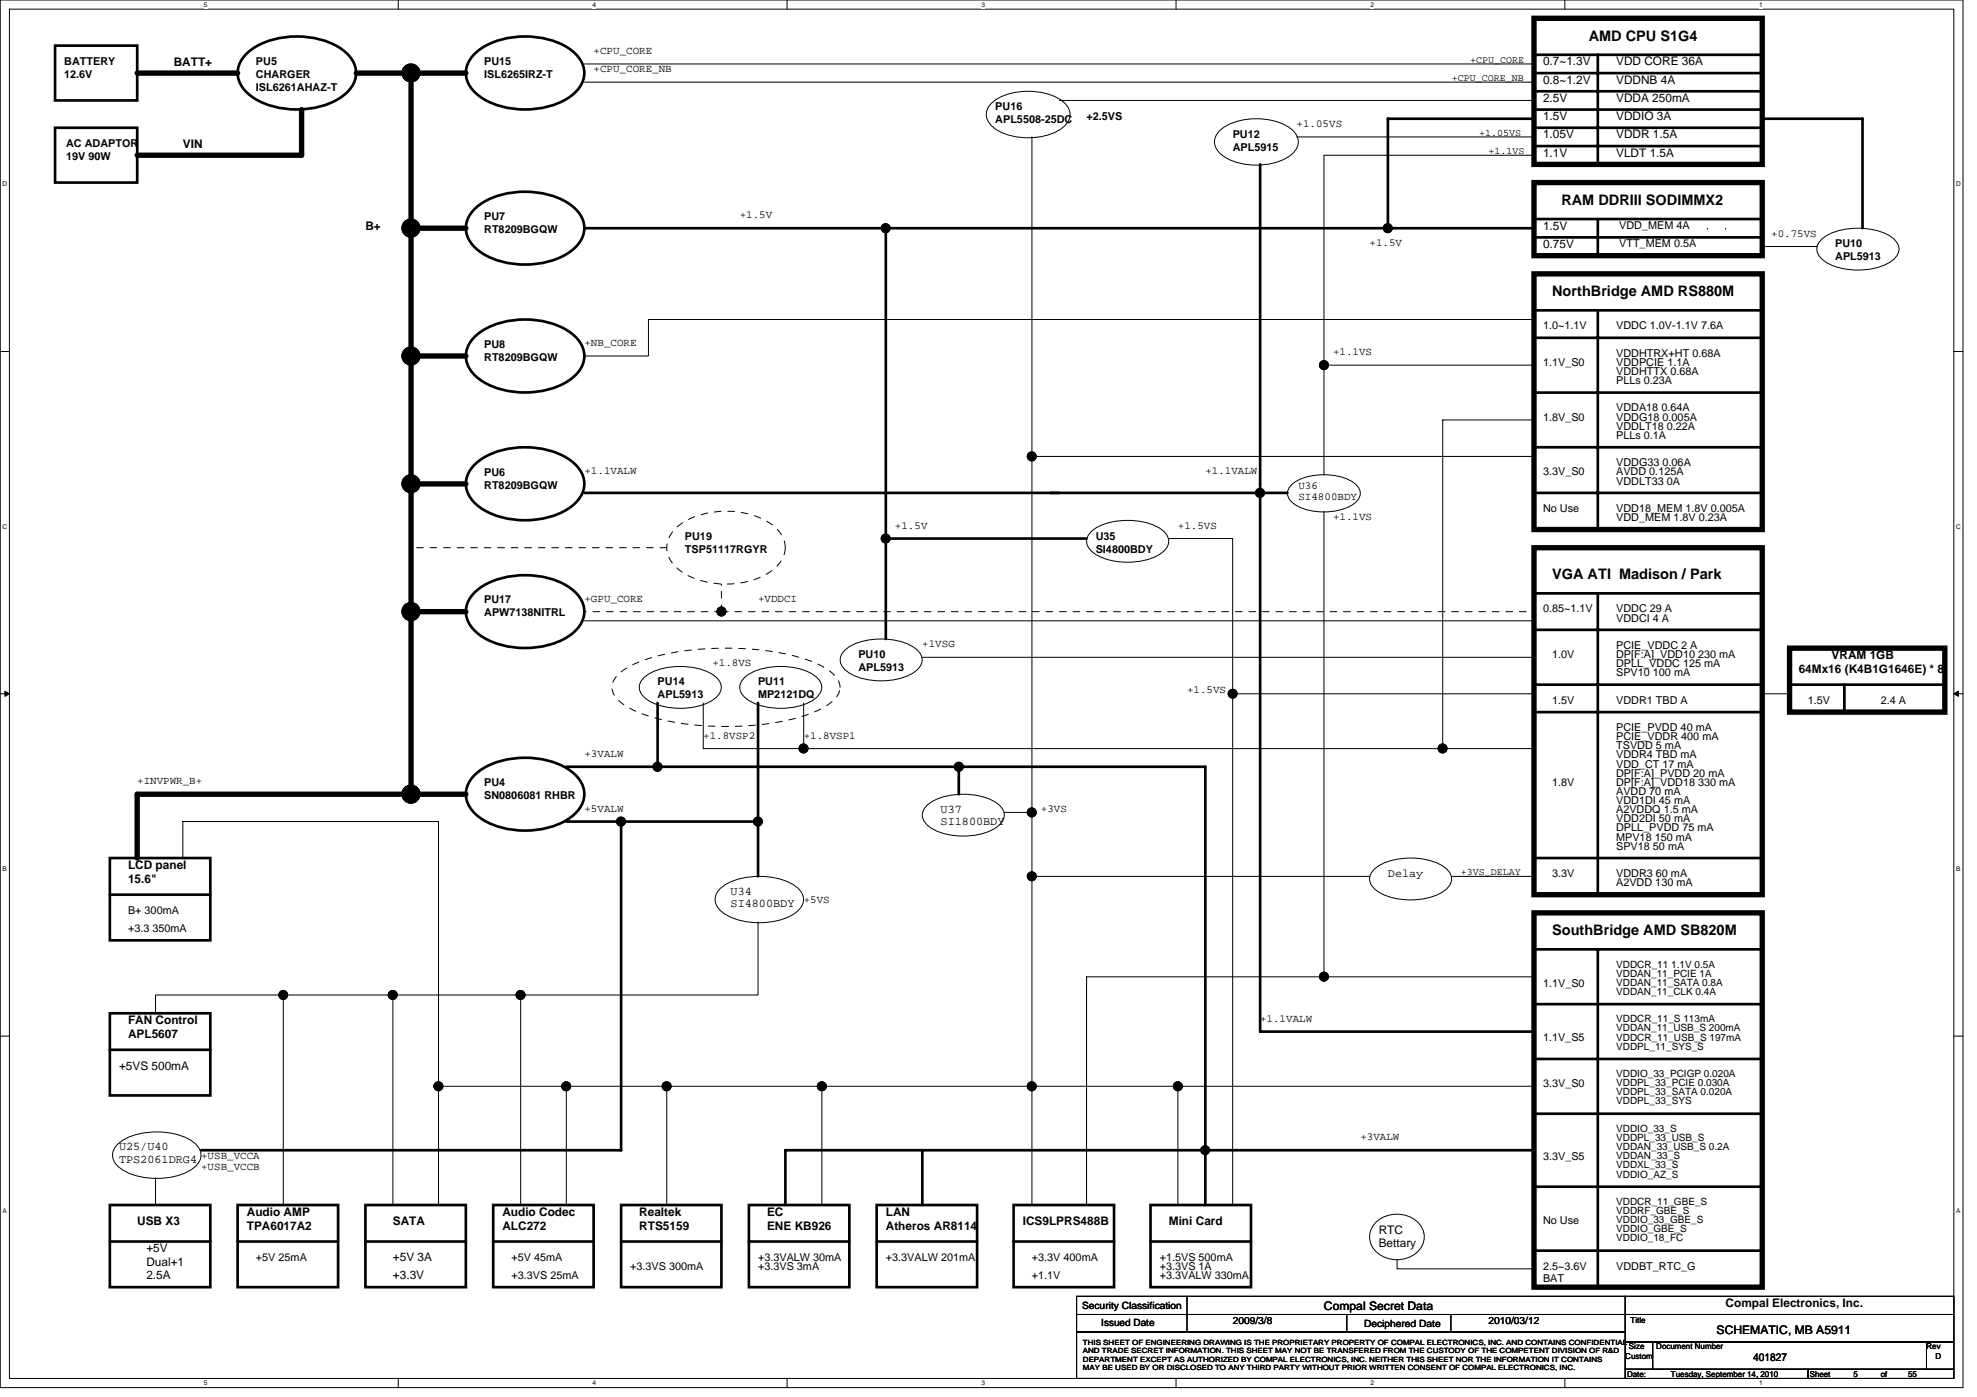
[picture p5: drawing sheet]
<svg xmlns="http://www.w3.org/2000/svg" width="297mm" height="210mm" viewBox="0 0 297 210" stroke-linecap="round" stroke-linejoin="round" font-family="sans-serif">
<defs><g id="words">
<g font-size="2.2">
<text x="238.7" y="6.1">AMD CPU S1G4</text>
<text x="234.6" y="30.8">RAM DDRIII SODIMMX2</text>
<text x="233.2" y="44.5">NorthBridge AMD RS880M</text>
<text x="233.2" y="87.1">VGA ATI Madison / Park</text>
<text x="233.2" y="140.5">SouthBridge AMD SB820M</text>
</g>
<g font-size="1.8">
<text x="26.1" y="9.9">BATT+</text>
<text x="231.8" y="9.8">0.7~1.3V</text>
<text x="242.8" y="9.8">VDD CORE 36A</text>
<text x="231.8" y="12.6">0.8~1.2V</text>
<text x="231.8" y="15.3">2.5V</text>
<text x="242.8" y="12.6">VDDNB 4A</text>
<text x="242.8" y="15.3">VDDA 250mA</text>
<text x="27.5" y="22.2">VIN</text>
<text x="231.8" y="18.1">1.5V</text>
<text x="231.8" y="20.8">1.05V</text>
<text x="231.8" y="23.5">1.1V</text>
<text x="242.8" y="18.1">VDDIO 3A</text>
<text x="242.8" y="20.8">VDDR 1.5A</text>
<text x="242.8" y="23.5">VLDT 1.5A</text>
<text x="54.9" y="34.6">B+</text>
<text x="231.8" y="34.5">1.5V</text>
<text x="231.8" y="37.3">0.75V</text>
<text x="270.3" y="101.2">64Mx16 (K4B1G1646E) * 8</text>
<text x="275.2" y="99">VRAM 1GB</text>
<text x="141.3" y="122.1">U37</text>
<text x="141.3" y="124">SI1800BDY</text>
<text x="19.2" y="130.6">LCD panel</text>
<text x="208.5" y="131.7">Delay</text>
<text x="19.2" y="132.7">15.6&quot;</text>
<text x="109.8" y="134.5">U34</text>
<text x="109.8" y="136.3">SI4800BDY</text>
<text x="19.2" y="153.9">FAN Control</text>
<text x="17.9" y="160.7">+5VS 500mA</text>
<text x="19.2" y="156">APL5607</text>
<text x="17.9" y="172.8">U25/U40</text>
<text x="17.9" y="174.7">TPS2061DRG4</text>
<text x="20.6" y="184.1">USB X3</text>
<text x="37.1" y="182.7">Audio AMP</text>
<text x="37.1" y="184.8">TPA6017A2</text>
<text x="59" y="184.1">SATA</text>
<text x="75.5" y="182.7">Audio Codec</text>
<text x="75.5" y="184.8">ALC272</text>
<text x="96.1" y="182.7">Realtek</text>
<text x="96.1" y="184.8">RTS5159</text>
<text x="115.2" y="182.7">EC</text>
<text x="115.2" y="184.8">ENE KB926</text>
<text x="133.1" y="182.7">LAN</text>
<text x="133.1" y="184.8">Atheros AR8114</text>
<text x="153.7" y="184.1">ICS9LPRS488B</text>
<text x="175.6" y="184.1">Mini Card</text>
<text x="207.2" y="185.4">RTC</text>
<text x="22" y="188.1">+5V</text>
<text x="22" y="190.2">Dual+1</text>
<text x="59" y="189.5">+5V 3A</text>
<text x="207.2" y="187.4">Bettary</text>
<text x="22" y="192.2">2.5A</text>
<text x="59" y="192.2">+3.3V</text>
<text x="198.9" y="196.8">Compal Secret Data</text>
<text x="259.3" y="196.4">Compal Electronics, Inc.</text>
<text x="257.9" y="200.5">SCHEMATIC, MB A5911</text>
</g>
<g font-size="1.6">
<text x="9.6" y="9.7">BATTERY</text>
<text x="9.6" y="11.7">12.6V</text>
<text x="38.5" y="9.7">PU5</text>
<text x="38.5" y="11.7">CHARGER</text>
<text x="72.7" y="9.7">PU15</text>
<text x="72.7" y="11.7">ISL6265IRZ-T</text>
<text x="89.2" y="8.1">+CPU_CORE</text>
<text x="89.2" y="10.9">+CPU_CORE_NB</text>
<text x="38.5" y="13.6">ISL6261AHAZ-T</text>
<text x="149.5" y="16.6">PU16</text>
<text x="163.3" y="18">+2.5VS</text>
<text x="9.9" y="22.1">AC ADAPTOR</text>
<text x="149.5" y="18.5">APL5508-25DC</text>
<text x="185.2" y="20.7">PU12</text>
<text x="185.2" y="22.6">APL5915</text>
<text x="194.8" y="19.1">+1.05VS</text>
<text x="9.9" y="24">19V 90W</text>
<text x="72.7" y="33.1">PU7</text>
<text x="72.7" y="35">RT8209BGQW</text>
<text x="111.1" y="32.8">+1.5V</text>
<text x="243.3" y="34.4">VDD_MEM 4A</text>
<text x="266.1" y="35.6">+0.75VS</text>
<text x="205.8" y="36.9">+1.5V</text>
<text x="243.3" y="37.1">VTT_MEM 0.5A</text>
<text x="275.7" y="37.2">PU10</text>
<text x="275.7" y="39.1">APL5913</text>
<text x="72.7" y="52.3">PU8</text>
<text x="87.8" y="52">+NB_CORE</text>
<text x="200.3" y="53.4">+1.1VS</text>
<text x="231.8" y="49.5">1.0~1.1V</text>
<text x="242.8" y="49.5">VDDC 1.0V-1.1V 7.6A</text>
<text x="242.8" y="53.6">VDDHTRX+HT 0.68A</text>
<text x="72.7" y="54.2">RT8209BGQW</text>
<text x="231.8" y="55">1.1V_S0</text>
<text x="242.8" y="55">VDDPCIE 1.1A</text>
<text x="242.8" y="56.3">VDDHTTX 0.68A</text>
<text x="242.8" y="57.7">PLLs 0.23A</text>
<text x="231.8" y="63.2">1.8V_S0</text>
<text x="242.8" y="66">PLLs 0.1A</text>
<text x="242.8" y="61.8">VDDA18 0.64A</text>
<text x="242.8" y="63.2">VDDG18 0.005A</text>
<text x="242.8" y="64.6">VDDLT18 0.22A</text>
<text x="72.7" y="71.5">PU6</text>
<text x="87.8" y="71.2">+1.1VALW</text>
<text x="181.1" y="71.2">+1.1VALW</text>
<text x="231.8" y="71.4">3.3V_S0</text>
<text x="242.8" y="71.4">AVDD 0.125A</text>
<text x="242.8" y="70.1">VDDG33 0.06A</text>
<text x="72.7" y="73.4">RT8209BGQW</text>
<text x="195.1" y="73.4">U36</text>
<text x="195.1" y="75.1">SI4800BDY</text>
<text x="231.8" y="76.9">No Use</text>
<text x="242.8" y="76.9">VDD18_MEM 1.8V 0.005A</text>
<text x="242.8" y="72.8">VDDLT33 0A</text>
<text x="102.9" y="81.1">PU19</text>
<text x="102.9" y="83">TSP51117RGYR</text>
<text x="134.5" y="79.5">+1.5V</text>
<text x="164.6" y="81.1">U35</text>
<text x="164.6" y="83">SI4800BDY</text>
<text x="177" y="79.5">+1.5VS</text>
<text x="200.3" y="78.1">+1.1VS</text>
<text x="242.8" y="78.3">VDD_MEM 1.8V 0.23A</text>
<text x="72.7" y="90.7">PU17</text>
<text x="72.7" y="92.6">APW7138NITRL</text>
<text x="87.8" y="90.4">+GPU_CORE</text>
<text x="113.9" y="90.4">+VDDCI</text>
<text x="231.8" y="92">0.85~1.1V</text>
<text x="242.8" y="93.4">VDDCI 4 A</text>
<text x="242.8" y="92">VDDC 29 A</text>
<text x="107" y="100">+1.8VS</text>
<text x="129" y="98.9">PU10</text>
<text x="129" y="100.8">APL5913</text>
<text x="138.6" y="97.3">+1VSG</text>
<text x="233.2" y="98.9">1.0V</text>
<text x="242.8" y="97.5">PCIE_VDDC 2 A</text>
<text x="242.8" y="101.6">SPV10 100 mA</text>
<text x="242.8" y="100.2">DPLL_VDDC 125 mA</text>
<text x="242.8" y="98.9">DP[F:A]_VDD10 230 mA</text>
<text x="98.8" y="103">PU14</text>
<text x="98.8" y="104.9">APL5913</text>
<text x="113.9" y="103">PU11</text>
<text x="113.9" y="104.9">MP2121DQ</text>
<text x="178.3" y="104.1">+1.5VS</text>
<text x="233.2" y="105.7">1.5V</text>
<text x="242.8" y="105.7">VDDR1 TBD A</text>
<text x="271.6" y="105.7">1.5V</text>
<text x="282.6" y="105.7">2.4 A</text>
<text x="87.8" y="113.7">+3VALW</text>
<text x="105.7" y="111">+1.8VSP2</text>
<text x="120.8" y="111">+1.8VSP1</text>
<text x="242.8" y="114">VDDR4 TBD mA</text>
<text x="242.8" y="112.6">TSVDD 5 mA</text>
<text x="242.8" y="109.8">PCIE_PVDD 40 mA</text>
<text x="242.8" y="111.2">PCIE_VDDR 400 mA</text>
<text x="20.6" y="117.9">+INVPWR_B+</text>
<text x="72.7" y="118.1">PU4</text>
<text x="233.2" y="118.1">1.8V</text>
<text x="242.8" y="119.4">AVDD 70 mA</text>
<text x="242.8" y="116.7">DP[F:A]_PVDD 20 mA</text>
<text x="242.8" y="118.1">DP[F:A]_VDD18 330 mA</text>
<text x="242.8" y="115.3">VDD_CT 17 mA</text>
<text x="72.7" y="120">SN0806081 RHBR</text>
<text x="87.8" y="122">+5VALW</text>
<text x="156.4" y="122">+3VS</text>
<text x="242.8" y="120.8">VDD1DI 45 mA</text>
<text x="242.8" y="123.5">VDD2DI 50 mA</text>
<text x="242.8" y="122.2">A2VDDQ 1.5 mA</text>
<text x="242.8" y="124.9">DPLL_PVDD 75 mA</text>
<text x="233.2" y="131.8">3.3V</text>
<text x="242.8" y="126.3">MPV18 150 mA</text>
<text x="242.8" y="127.7">SPV18 50 mA</text>
<text x="242.8" y="131.8">VDDR3 60 mA</text>
<text x="19.2" y="137.3">B+ 300mA</text>
<text x="120.8" y="135.7">+5VS</text>
<text x="242.8" y="133.2">A2VDD 130 mA</text>
<text x="19.2" y="140">+3.3 350mA</text>
<text x="231.8" y="148.3">1.1V_S0</text>
<text x="189.3" y="153.5">+1.1VALW</text>
<text x="231.8" y="156.5">1.1V_S5</text>
<text x="231.8" y="163.3">3.3V_S0</text>
<text x="204.4" y="171.3">+3VALW</text>
<text x="30.2" y="174.1">+USB_VCCA</text>
<text x="30.2" y="175.8">+USB_VCCB</text>
<text x="231.8" y="174.3">3.3V_S5</text>
<text x="231.8" y="183.9">No Use</text>
<text x="38.5" y="189.4">+5V 25mA</text>
<text x="76.9" y="189.4">+5V 45mA</text>
<text x="94.7" y="190.8">+3.3VS 300mA</text>
<text x="113.9" y="190.8">+3.3VS 3mA</text>
<text x="113.9" y="189.4">+3.3VALW 30mA</text>
<text x="133.1" y="189.4">+3.3VALW 201mA</text>
<text x="155" y="189.4">+3.3V 400mA</text>
<text x="174.2" y="189.4">+1.5VS 500mA</text>
<text x="174.2" y="190.8">+3.3VS 1A</text>
<text x="231.8" y="190.8">2.5~3.6V</text>
<text x="242.8" y="190.8">VDDBT_RTC_G</text>
<text x="76.9" y="192.1">+3.3VS 25mA</text>
<text x="155" y="192.1">+1.1V</text>
<text x="174.2" y="192.1">+3.3VALW 330mA</text>
<text x="231.8" y="192.7">BAT</text>
<text x="263.4" y="204.5">401827</text>
</g>
<g font-size="1.5">
<text x="220.9" y="9.4">+CPU_CORE</text>
<text x="218.1" y="12.2">+CPU_CORE_NB</text>
<text x="222.2" y="20.4">+1.05VS</text>
<text x="223.6" y="23.2">+1.1VS</text>
<text x="219.5" y="131.5">+3VS_DELAY</text>
<text x="242.8" y="146.7">VDDAN_11_PCIE 1A</text>
<text x="242.8" y="148.1">VDDAN_11_SATA 0.8A</text>
<text x="242.8" y="145.4">VDDCR_11 1.1V 0.5A</text>
<text x="242.8" y="149.5">VDDAN_11_CLK 0.4A</text>
<text x="242.8" y="155">VDDAN_11_USB_S 200mA</text>
<text x="242.8" y="153.6">VDDCR_11_S 113mA</text>
<text x="242.8" y="161.8">VDDIO_33_PCIGP 0.020A</text>
<text x="242.8" y="156.4">VDDCR_11_USB_S 197mA</text>
<text x="242.8" y="157.7">VDDPL_11_SYS_S</text>
<text x="242.8" y="163.2">VDDPL_33_PCIE 0.030A</text>
<text x="242.8" y="164.6">VDDPL_33_SATA 0.020A</text>
<text x="242.8" y="165.9">VDDPL_33_SYS</text>
<text x="242.8" y="172.8">VDDAN_33_USB_S 0.2A</text>
<text x="242.8" y="170.1">VDDIO_33_S</text>
<text x="242.8" y="171.4">VDDPL_33_USB_S</text>
<text x="242.8" y="176.9">VDDIO_AZ_S</text>
<text x="242.8" y="174.2">VDDAN_33_S</text>
<text x="242.8" y="175.6">VDDXL_33_S</text>
<text x="242.8" y="182.4">VDDRF_GBE_S</text>
<text x="242.8" y="183.8">VDDIO_33_GBE_S</text>
<text x="242.8" y="181">VDDCR_11_GBE_S</text>
<text x="242.8" y="185.1">VDDIO_GBE_S</text>
<text x="242.8" y="186.5">VDDIO_18_FC</text>
<text x="162.6" y="196.7">Security Classification</text>
<text x="165.5" y="199.3">Issued Date</text>
<text x="185.2" y="198.9">2009/3/8</text>
<text x="205" y="199.4">Deciphered Date</text>
<text x="223.6" y="198.9">2010/03/12</text>
</g>
<g font-size="1.2">
<text x="244.7" y="202.8">Size</text>
<text x="245" y="198.8">Title</text>
<text x="248.9" y="202.8">Document Number</text>
<text x="289.4" y="202.8">Rev</text>
<text x="244.2" y="204.1">Custom</text>
<text x="244.5" y="206.9">Date:</text>
<text x="251.1" y="206.9">Tuesday, September 14, 2010</text>
<text x="271.9" y="206.9">Sheet</text>
<text x="278.5" y="206.9">5</text>
<text x="282.6" y="206.9">of</text>
<text x="286.7" y="206.9">55</text>
<text x="290.8" y="204.1">D</text>
</g>
<g font-size="1.1">
<text x="162.7" y="202.1">THIS SHEET OF ENGINEERING DRAWING IS THE PROPRIETARY PROPERTY OF COMPAL ELECTRONICS, INC. AND CONTAINS CONFIDENTIAL</text>
<text x="162.7" y="203.3">AND TRADE SECRET INFORMATION. THIS SHEET MAY NOT BE TRANSFERED FROM THE CUSTODY OF THE COMPETENT DIVISION OF R&amp;D</text>
<text x="162.7" y="204.6">DEPARTMENT EXCEPT AS AUTHORIZED BY COMPAL ELECTRONICS, INC. NEITHER THIS SHEET NOR THE INFORMATION IT CONTAINS</text>
<text x="162.7" y="205.9">MAY BE USED BY OR DISCLOSED TO ANY THIRD PARTY WITHOUT PRIOR WRITTEN CONSENT OF COMPAL ELECTRONICS, INC.</text>
</g>
<g font-size="1">
<text x="30.6" y="1">5</text>
<text x="89" y="1">4</text>
<text x="147.5" y="1">3</text>
<text x="205.9" y="1">2</text>
<text x="264.3" y="1">1</text>
<text x=".4" y="28">D</text>
<text x="293.9" y="28">D</text>
<text x=".4" y="79.4">C</text>
<text x="293.9" y="79.4">C</text>
<text x=".4" y="130.9">B</text>
<text x="293.9" y="130.9">B</text>
<text x=".4" y="182.3">A</text>
<text x="293.9" y="182.3">A</text>
<text x="30.6" y="208.2">5</text>
<text x="89" y="208.2">4</text>
<text x="147.5" y="208.2">3</text>
<text x="205.9" y="208.2">2</text>
<text x="264.3" y="208.2">1</text>
</g>
</g></defs>
<path d="M0 0h294.9v208.5h-294.9zM1.4 1.4h292.2v205.7h-292.2z" fill="none" stroke="#000" stroke-width=".15"/>
<g fill="#fff">
<path d="M30.6 .1h.6v1.1h-.6z"/>
<path d="M30.6 207.3h.6v1.1h-.6z"/>
</g>
<path d="M59.8 0v1.4M59.8 207.1v1.4" fill="none" stroke="#000" stroke-width=".15"/>
<g fill="#fff">
<path d="M89 .1h.6v1.1h-.6z"/>
<path d="M89 207.3h.6v1.1h-.6z"/>
</g>
<path d="M118.3 0v1.4M118.3 207.1v1.4" fill="none" stroke="#000" stroke-width=".15"/>
<g fill="#fff">
<path d="M147.5 .1h.5v1.1h-.5z"/>
<path d="M147.5 207.3h.5v1.1h-.5z"/>
</g>
<path d="M176.7 0v1.4M176.7 207.1v1.4" fill="none" stroke="#000" stroke-width=".15"/>
<g fill="#fff">
<path d="M205.9 .1h.6v1.1h-.6z"/>
<path d="M205.9 207.3h.6v1.1h-.6z"/>
</g>
<path d="M235.1 0v1.4M235.1 207.1v1.4" fill="none" stroke="#000" stroke-width=".15"/>
<g fill="#fff">
<path d="M264.3 .1h.6v1.1h-.6z"/>
<path d="M264.3 207.3h.6v1.1h-.6z"/>
<path d="M.4 27.1h.7v1.1h-.7z"/>
<path d="M293.9 27.1h.7v1.1h-.7z"/>
<path d="M.4 78.5h.7v1.1h-.7z"/>
<path d="M293.9 78.5h.7v1.1h-.7z"/>
</g>
<path d="M0 52.8h1.4M293.6 52.8h1.3" fill="none" stroke="#000" stroke-width=".15"/>
<g fill="#fff">
<path d="M.4 130h.7v1.1h-.7z"/>
<path d="M293.9 130h.7v1.1h-.7z"/>
</g>
<path d="M0 104.2h1.4M293.6 104.2h1.3" fill="none" stroke="#000" stroke-width=".15"/>
<path d="M.7 103.8l.7 .4-.7 .4zM293.6 104.2l.6-.4v.8z" fill="#000" stroke="#000" stroke-width=".15"/>
<g fill="#fff">
<path d="M.4 181.4h.7v1.1h-.7z"/>
<path d="M293.9 181.4h.7v1.1h-.7z"/>
</g>
<g fill="none" stroke="#000" stroke-width=".15">
<path d="M87.8 9.6h142.7M87.8 12.3h142.7M149 15.4a9.4 9.4 0 0 1 8.6-1.2 4.6 4.6 0 0 1 3.1 2.4 2.46 2.46 0 0 1-1.4 2.9 9.9 9.9 0 0 1-9.6 0 2.4 2.4 0 0 1-.7-4.1zM159.1 15.1h71.4M183.3 19.6a9.4 9.4 0 0 1 8.6-1.3 4.6 4.6 0 0 1 3.1 2.4 2.46 2.46 0 0 1-1.4 2.9 9.9 9.9 0 0 1-9.6 0 2.39 2.39 0 0 1-.7-4zM155 20.6v160.5M194.8 20.6h35.7M230.5 23.3h-31.6v48M256.5 34.3h.1M259.3 34.3h.1M264.8 37h8.2M273.8 35.8a9.8 9.8 0 0 1 8.5-1.1 4.5 4.5 0 0 1 2.9 2.2 1.94 1.94 0 0 1-.7 2.1 9.8 9.8 0 0 1-8.5 1.1 4.5 4.5 0 0 1-2.9-2.1 1.93 1.93 0 0 1 .7-2.2z"/>
<path d="M97.4 48h133.1M107 48h-9.6v5.5h-9.6M198.9 54.9h31.6M155 68.6h75.5M164.1 79.7a9.8 9.8 0 0 1 8.4-1.1 4.5 4.5 0 0 1 3 2.2 1.94 1.94 0 0 1-.7 2.1 9.8 9.8 0 0 1-8.5 1.1 4.5 4.5 0 0 1-2.9-2.1 1.93 1.93 0 0 1 .7-2.2zM194.2 72.7a8.7 8.7 0 0 1 7.5-1 4 4 0 0 1 2.6 1.9 1.9 1.9 0 0 1-1.2 2.3 9.2 9.2 0 0 1-8.4 0 2.06 2.06 0 0 1-1.2-2.3zM198.9 76.8v70M230.5 63.1h-13.7v49.4M87.8 93.3h142.7M127.1 97.6a9.8 9.8 0 0 1 8.4-1.2 4.5 4.5 0 0 1 3 2.2 1.94 1.94 0 0 1-.8 2.1 9.7 9.7 0 0 1-8.4 1.2 4.5 4.5 0 0 1-3-2.2 1.93 1.93 0 0 1 .8-2.1zM138.6 98.8h91.9M175.6 80.9h9.6v100.2"/>
<path d="M96.9 101.7a9.8 9.8 0 0 1 8.4-1.1 4.5 4.5 0 0 1 3 2.1 1.94 1.94 0 0 1-.8 2.2 9.7 9.7 0 0 1-8.4 1.1 4.5 4.5 0 0 1-2.9-2.2 1.93 1.93 0 0 1 .7-2.1zM105.7 105.6v6.9h124.8M112 101.7a9.8 9.8 0 0 1 8.4-1.1 4.5 4.5 0 0 1 3 2.1 1.94 1.94 0 0 1-.8 2.2 9.7 9.7 0 0 1-8.4 1.1 4.5 4.5 0 0 1-3-2.2 1.93 1.93 0 0 1 .8-2.1zM120.8 105.6v6.9M185.2 104.2h45.3M264.8 104.2h4.1M27.5 128.9v-5.5h38.4v39.8M108.3 133.4a10.4 10.4 0 0 1 9.1-1.3 4.8 4.8 0 0 1 3.2 2.4 2.18 2.18 0 0 1-.8 2.4 10.3 10.3 0 0 1-9.1 1.3 4.8 4.8 0 0 1-3.2-2.4 2.18 2.18 0 0 1 .8-2.4zM113.9 138.5v11h-90.5v2.8M139.4 120.9a9.8 9.8 0 0 1 8.4-1.1 4.5 4.5 0 0 1 3 2.1 1.94 1.94 0 0 1-.8 2.2 9.7 9.7 0 0 1-8.4 1.1 4.5 4.5 0 0 1-2.9-2.2 1.93 1.93 0 0 1 .7-2.1zM150.9 122.1h4.1M155 131.7h50.8"/>
<path d="M206.6 130.5a9.8 9.8 0 0 1 8.4-1.1 4.5 4.5 0 0 1 3 2.1 1.94 1.94 0 0 1-.7 2.1 9.7 9.7 0 0 1-8.5 1.2 4.5 4.5 0 0 1-2.9-2.2 1.93 1.93 0 0 1 .7-2.1zM218.1 131.7h12.4M0 155.7h1.4M42.6 149.5v31.6M59 149.5v31.6M78.2 149.5v31.6M230.5 146.8h-67.2v34.3M293.6 155.7h1.3M17.8 171.8a10.3 10.3 0 0 1 9.1-1.3 4.8 4.8 0 0 1 3.2 2.4 2.19 2.19 0 0 1-.8 2.4 10.3 10.3 0 0 1-9.1 1.3 4.8 4.8 0 0 1-3.2-2.4 2.2 2.2 0 0 1 .8-2.4zM23.4 176.9v4.2M85.1 163.2v17.9M100.2 163.2v17.9"/>
<path d="M123.5 163.2v17.9M177 163.2v17.9M230.5 163.2h-164.6v17.9M161.8 194.8h82.4v2.7h-82.4zM161.8 197.5h82.4v2.6h-82.4zM178.3 194.8v5.3M202.4 197.5v2.6M207 183.4a4.5 4.5 0 0 1 6.7 1.1 3.3 3.3 0 0 1-2.2 4.5 4.4 4.4 0 0 1-5.4-1.8 3 3 0 0 1 .9-3.8zM209.9 189.3v1.3h20.6M218 197.5v2.6M244.2 194.8h49.4v2.7h-49.4zM244.2 197.5h49.4v4.1h-49.4z"/>
<path d="M161.8 200.1h82.4v7h-82.4zM244.2 201.6h4.1v4.1h-4.1zM244.2 205.7h27.4v1.4h-27.4zM248.3 201.6h41.2v4.1h-41.2zM271.6 205.7h22v1.4h-22zM289.5 201.6h4.1v4.1h-4.1z"/>
</g>
<g fill="none" stroke="#000" stroke-width=".4">
<path d="M8.3 6.9h12.3v8.2h-12.3zM8.3 19.2h12.3v8.2h-12.3zM37.1 8a11.9 11.9 0 0 1 10.1-2.3 9 9 0 0 1 5.5 3 3.7 3.7 0 0 1-.6 5.2 11.9 11.9 0 0 1-10.1 2.3 8.9 8.9 0 0 1-5.5-2.9 3.7 3.7 0 0 1 .6-5.3zM71.4 8a11.9 11.9 0 0 1 10.1-2.3 9 9 0 0 1 5.5 3 3.7 3.7 0 0 1-.6 5.2 11.9 11.9 0 0 1-10.1 2.3 8.9 8.9 0 0 1-5.5-2.9 3.7 3.7 0 0 1 .6-5.3zM230.5 17.8h-22v16.5M230.5 19.2h34.3M230.5 16.5h34.3M230.5 13.7h34.3M230.5 11h34.3M230.5 8.2h34.3M240.1 8.2v16.5M264.8 17.8h15v16.5"/>
<path d="M71.4 31.3a11.9 11.9 0 0 1 10.1-2.3 8.9 8.9 0 0 1 5.5 3 3.7 3.7 0 0 1-.6 5.3 11.9 11.9 0 0 1-10.1 2.2 8.9 8.9 0 0 1-5.5-2.9 3.7 3.7 0 0 1 .6-5.3zM87.8 34.3h142.7M133.1 34.3v61.7M189.3 24.7v130.3h41.2M230.5 32.9h34.3M230.5 35.7h34.3M230.5 21.9h34.3M240.1 32.9v5.5M71.4 50.5a11.9 11.9 0 0 1 10.1-2.3 9 9 0 0 1 5.5 3 3.7 3.7 0 0 1-.6 5.3 11.9 11.9 0 0 1-10.1 2.2 8.9 8.9 0 0 1-5.5-2.9 3.7 3.7 0 0 1 .6-5.3zM230.5 50.8h34.3M230.5 59h34.3M230.5 46.6h34.3"/>
<path d="M240.1 46.6v33M71.4 69.7a11.9 11.9 0 0 1 10.1-2.3 9 9 0 0 1 5.5 3 3.7 3.7 0 0 1-.6 5.3 11.9 11.9 0 0 1-10.1 2.2 8.9 8.9 0 0 1-5.5-2.9 3.7 3.7 0 0 1 .6-5.3zM87.8 74.1h105.6M230.5 67.2h34.3M230.5 74.1h34.3M71.4 88.9a11.9 11.9 0 0 1 10.1-2.2 8.9 8.9 0 0 1 5.5 2.9 3.7 3.7 0 0 1-.6 5.3 11.9 11.9 0 0 1-10.1 2.2 8.9 8.9 0 0 1-5.5-2.9 3.7 3.7 0 0 1 .6-5.3zM133.1 80.9h30.2M230.5 94.6h34.3M230.5 89.2h34.3M240.1 89.2v45.2M71.4 116.3a11.9 11.9 0 0 1 10.1-2.2 8.9 8.9 0 0 1 5.5 2.9 3.7 3.7 0 0 1-.6 5.3 11.9 11.9 0 0 1-10.1 2.3 8.9 8.9 0 0 1-5.5-3 3.7 3.7 0 0 1 .6-5.3zM85.1 115.2h96v65.9"/>
<path d="M98.8 105.6v9.6M113.9 105.6v26.1M144.1 115.2v4.1M230.5 107h34.3M230.5 102.9h34.3M268.9 102.9h23.3M277.1 102.9v4.1M16.5 128.9h15.1v12.4h-15.1zM16.5 134.4h15.1M85.1 123.4h28.8M93.3 123.4v49.4h-63.1M230.5 128.9h34.3"/>
<path d="M16.5 152.3h15.1v12.3h-15.1zM16.5 157.7h15.1M230.5 142.6h34.3M230.5 150.9h34.3M230.5 159.1h34.3M240.1 142.6v50.8M138.6 172.8v8.3M230.5 172.8h-112.5v8.3M230.5 167.3h34.3M230.5 178.3h34.3M16.5 181.1h15.1v12.3h-15.1zM16.5 186.5h15.1"/>
<path d="M35.7 181.1h15.1v12.3h-15.1zM35.7 186.5h15.1M54.9 181.1h15.1v12.3h-15.1zM54.9 186.5h15.1M74.1 181.1h15.1v12.3h-15.1zM74.1 186.5h15.1M93.3 181.1h15.1v12.3h-15.1zM93.3 186.5h15.1M112.5 181.1h15.1v12.3h-15.1zM112.5 186.5h15.1M131.7 181.1h15.1v12.3h-15.1zM131.7 186.5h15.1"/>
<path d="M152.3 181.1h15.1v12.3h-15.1zM152.3 186.5h15.1M172.9 186.5h15.1M172.9 181.1h15.1v12.3h-15.1zM230.5 187.9h34.3"/>
</g>
<g fill="none" stroke="#000" stroke-width=".8">
<path d="M20.6 11h15.1M45.3 16.5v6.8h-24.7M61.8 12.5v106.8M70 11h-16.5M230.5 2.8h34.3v21.9h-34.3zM61.8 34.3h8.2M230.5 27.4h34.3v11h-34.3zM61.8 53.5h8.2M230.5 41.1h34.3v38.5h-34.3zM61.8 72.7h8.2M61.8 91.9h8.2M230.5 82.3h34.3v52.1h-34.3z"/>
<path d="M268.9 97.4h23.3v9.6h-23.3zM70 119.3h-49.4v9.6M230.5 137.2h34.3v56.2h-34.3z"/>
</g>
<g fill="#000" stroke="#000" stroke-width=".15">
<circle cx="61.8" cy="11" r="1.36"/>
<circle cx="61.7" cy="34.3" r="1.37"/>
<circle cx="133.1" cy="34.3" r=".68"/>
<circle cx="208.5" cy="34.3" r=".68"/>
<circle cx="61.8" cy="53.5" r="1.36"/>
<circle cx="198.9" cy="54.9" r=".68"/>
<circle cx="61.8" cy="72.7" r="1.36"/>
<circle cx="155" cy="68.6" r=".68"/>
<circle cx="189.3" cy="74.1" r=".68"/>
<circle cx="61.7" cy="91.9" r="1.37"/>
<circle cx="108.4" cy="91.9" r=".68"/>
<circle cx="133.1" cy="80.9" r=".68"/>
<circle cx="61.7" cy="119.3" r="1.37"/>
<circle cx="98.8" cy="115.2" r=".68"/>
<circle cx="120.7" cy="112.5" r=".68"/>
<circle cx="144.1" cy="115.2" r=".68"/>
<circle cx="185.2" cy="104.2" r=".67"/>
<circle cx="216.7" cy="112.5" r=".68"/>
<circle cx="93.3" cy="123.4" r=".68"/>
<circle cx="113.9" cy="123.4" r=".68"/>
<circle cx="155" cy="122.1" r=".68"/>
<circle cx="155" cy="131.7" r=".67"/>
<circle cx="42.5" cy="149.5" r=".67"/>
<circle cx="59" cy="149.5" r=".68"/>
<circle cx="78.2" cy="149.5" r=".68"/>
<circle cx="198.9" cy="146.7" r=".68"/>
<circle cx="65.9" cy="163.2" r=".68"/>
<circle cx="85.1" cy="163.2" r=".68"/>
<circle cx="100.2" cy="163.2" r=".68"/>
<circle cx="123.5" cy="163.2" r=".68"/>
<circle cx="155" cy="163.2" r=".68"/>
<circle cx="177" cy="163.2" r=".68"/>
<circle cx="181.1" cy="172.8" r=".67"/>
</g>
<path d="M101.6 79.3a11.9 11.9 0 0 1 10-2.3 8.9 8.9 0 0 1 5.5 3 3.7 3.7 0 0 1-.6 5.3 11.9 11.9 0 0 1-10 2.2 8.9 8.9 0 0 1-5.5-2.9 3.7 3.7 0 0 1 .6-5.3zM61.8 82.3h.1M87.8 91.9h.1M100.2 82.3h-38.4M108.4 91.9h122.1M108.4 91.9v-4.1M108.4 87.8h.1M108.4 91.9h-20.6M230.5 91.9h.1M92.9 101.3a15.1 15.1 0 0 1 7-3 44.4 44.4 0 0 1 21.3 .8 9.7 9.7 0 0 1 4.6 2.8 2.37 2.37 0 0 1-.6 3.4 15.3 15.3 0 0 1-6.9 2.9 44.1 44.1 0 0 1-21.3-.8 9.7 9.7 0 0 1-4.6-2.8 2.38 2.38 0 0 1 .5-3.3z" fill="none" stroke="#000" stroke-width=".15" stroke-dasharray="1 1 1 1 1 1 1 1"/>
<use href="#words"/>
</svg>
